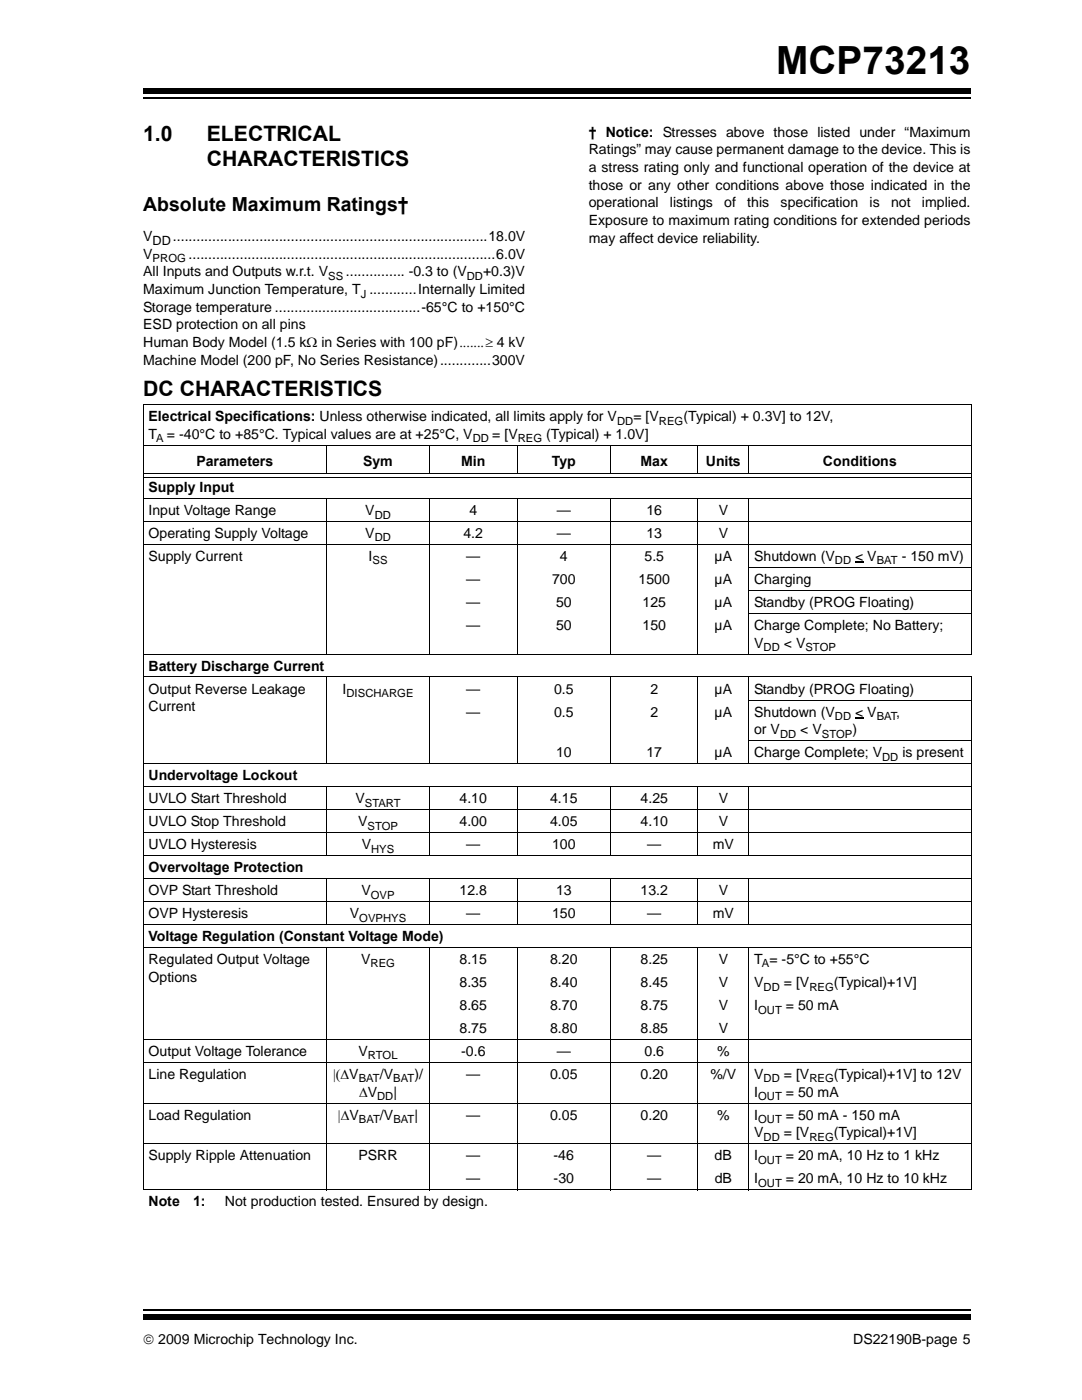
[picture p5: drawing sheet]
<svg xmlns="http://www.w3.org/2000/svg" width="216mm" height="279mm" viewBox="0 0 216 279" stroke-linecap="round" stroke-linejoin="round" font-family="sans-serif">
<defs><g id="words">
<text font-size="7.7" x="154.9" y="14.7">MCP73213</text>
<g font-size="4.2">
<text x="28.6" y="28.2">1.0</text>
<text x="41.3" y="28.2">ELECTRICAL</text>
<text x="41.3" y="33.1">CHARACTERISTICS</text>
<text x="28.6" y="79">DC CHARACTERISTICS</text>
</g>
<text font-size="3.9" x="28.6" y="42.1">Absolute Maximum Ratings†</text>
<g font-size="2.8">
<text x="117.5" y="27.3">† Notice: Stresses above those listed under “Maximum</text>
<text x="117.5" y="30.8">Ratings” may cause permanent damage to the device. This is</text>
<text x="117.5" y="34.3">a stress rating only and functional operation of the device at</text>
<text x="117.5" y="37.9">those or any other conditions above those indicated in the</text>
<text x="117.5" y="41.4">operational</text>
<text x="133.7" y="41.4">listings</text>
<text x="144.5" y="41.4">of</text>
<text x="149.1" y="41.4">this</text>
<text x="155.8" y="41.4">specification</text>
<text x="173.5" y="41.4">is</text>
<text x="177.8" y="41.4">not</text>
<text x="184" y="41.4">implied.</text>
<text x="117.5" y="44.9">Exposure to maximum rating conditions for extended periods</text>
<text x="28.6" y="51.6">V</text>
<text x="28.6" y="48.1">V</text>
<text x="34.5" y="48.1">................................................................................18.0V</text>
<text x="37.6" y="51.6">..............................................................................6.0V</text>
<text x="117.5" y="48.4">may affect device reliability.</text>
<text x="28.6" y="58.7">Maximum Junction Temperature, T ............Internally Limited</text>
<text x="28.6" y="55.1">All Inputs and Outputs w.r.t. V</text>
<text x="69" y="55.1">............... -0.3 to (V</text>
<text x="96.4" y="55.1">+0.3)V</text>
<text x="28.6" y="62.2">Storage temperature .....................................-65°C to +150°C</text>
<text x="28.6" y="65.7">ESD protection on all pins</text>
<text x="28.6" y="69.3">Human Body Model (1.5 kΩ in Series with 100 pF).......≥ 4 kV</text>
<text x="28.6" y="72.8">Machine Model (200 pF, No Series Resistance).............300V</text>
<text x="29.6" y="87.6">T = -40°C to +85°C. Typical values are at +25°C, V</text>
<text x="29.6" y="84.1">Electrical Specifications: Unless otherwise indicated, all limits apply for V</text>
<text x="98.2" y="87.6">= [V</text>
<text x="109" y="87.6">(Typical) + 1.0V]</text>
<text x="126.4" y="84.1">= [V</text>
<text x="136.4" y="84.1">(Typical) + 0.3V] to 12V,</text>
<text x="39.2" y="92.9">Parameters</text>
<text x="72.4" y="92.9">Sym</text>
<text x="92" y="92.9">Min</text>
<text x="110.1" y="92.9">Typ</text>
<text x="127.8" y="92.9">Max</text>
<text x="140.8" y="92.9">Units</text>
<text x="164.2" y="92.9">Conditions</text>
<text x="29.6" y="98.2">Supply Input</text>
<text x="29.6" y="102.8">Input Voltage Range</text>
<text x="29.6" y="107.4">Operating Supply Voltage</text>
<text x="72.9" y="107.4">V</text>
<text x="72.9" y="102.8">V</text>
<text x="92.5" y="107.4">4.2</text>
<text x="93.7" y="102.8">4</text>
<text x="111.1" y="102.8">—</text>
<text x="111.1" y="107.4">—</text>
<text x="129" y="102.8">16</text>
<text x="129" y="107.4">13</text>
<text x="143.4" y="102.8">V</text>
<text x="143.4" y="107.4">V</text>
<text x="29.6" y="112">Supply Current</text>
<text x="73.5" y="112">I</text>
<text x="93" y="112">—</text>
<text x="111.7" y="112">4</text>
<text x="128.6" y="112">5.5</text>
<text x="142.6" y="112">µA</text>
<text x="150.5" y="112">Shutdown (V</text>
<text x="170.6" y="112">&lt; V</text>
<text x="179.9" y="112">- 150 mV)</text>
<text x="93" y="116.5">—</text>
<text x="110.2" y="116.5">700</text>
<text x="127.4" y="116.5">1500</text>
<text x="142.6" y="116.5">µA</text>
<text x="150.5" y="116.5">Charging</text>
<text x="93" y="121.1">—</text>
<text x="93" y="125.7">—</text>
<text x="111" y="121.1">50</text>
<text x="111" y="125.7">50</text>
<text x="128.2" y="121.1">125</text>
<text x="128.2" y="125.7">150</text>
<text x="142.6" y="125.7">µA</text>
<text x="142.6" y="121.1">µA</text>
<text x="150.5" y="125.7">Charge Complete; No Battery;</text>
<text x="150.5" y="121.1">Standby (PROG Floating)</text>
<text x="150.5" y="129.2">V</text>
<text x="156.4" y="129.2">&lt; V</text>
<text x="29.6" y="133.8">Battery Discharge Current</text>
<text x="29.6" y="138.4">Output Reverse Leakage</text>
<text x="29.6" y="141.9">Current</text>
<text x="68.3" y="138.4">I</text>
<text x="93" y="138.4">—</text>
<text x="93" y="143">—</text>
<text x="110.6" y="138.4">0.5</text>
<text x="110.6" y="143">0.5</text>
<text x="129.8" y="143">2</text>
<text x="129.8" y="138.4">2</text>
<text x="142.6" y="143">µA</text>
<text x="142.6" y="138.4">µA</text>
<text x="150.5" y="143">Shutdown (V</text>
<text x="150.5" y="138.4">Standby (PROG Floating)</text>
<text x="170.6" y="143">&lt; V</text>
<text x="178.8" y="143">,</text>
<text x="150.5" y="146.5">or V</text>
<text x="159.7" y="146.5">&lt; V</text>
<text x="170.1" y="146.5">)</text>
<text x="29.6" y="155.7">Undervoltage Lockout</text>
<text x="111" y="151.1">10</text>
<text x="129" y="151.1">17</text>
<text x="142.6" y="151.1">µA</text>
<text x="150.5" y="151.1">Charge Complete; V</text>
<text x="180.1" y="151.1">is present</text>
<text x="29.6" y="160.3">UVLO Start Threshold</text>
<text x="70.9" y="160.3">V</text>
<text x="91.7" y="160.3">4.10</text>
<text x="109.8" y="160.3">4.15</text>
<text x="127.8" y="160.3">4.25</text>
<text x="143.4" y="160.3">V</text>
<text x="29.6" y="164.9">UVLO Stop Threshold</text>
<text x="71.5" y="164.9">V</text>
<text x="91.7" y="164.9">4.00</text>
<text x="109.8" y="164.9">4.05</text>
<text x="127.8" y="164.9">4.10</text>
<text x="143.4" y="164.9">V</text>
<text x="29.6" y="169.5">UVLO Hysteresis</text>
<text x="72.2" y="169.5">V</text>
<text x="93" y="169.5">—</text>
<text x="110.2" y="169.5">100</text>
<text x="129.2" y="169.5">—</text>
<text x="142.2" y="169.5">mV</text>
<text x="29.6" y="174">Overvoltage Protection</text>
<text x="29.6" y="178.6">OVP Start Threshold</text>
<text x="72.1" y="178.6">V</text>
<text x="91.7" y="178.6">12.8</text>
<text x="111" y="178.6">13</text>
<text x="127.8" y="178.6">13.2</text>
<text x="143.4" y="178.6">V</text>
<text x="29.6" y="183.2">OVP Hysteresis</text>
<text x="69.8" y="183.2">V</text>
<text x="93" y="183.2">—</text>
<text x="110.2" y="183.2">150</text>
<text x="129.2" y="183.2">—</text>
<text x="142.2" y="183.2">mV</text>
<text x="29.6" y="187.8">Voltage Regulation (Constant Voltage Mode)</text>
<text x="29.6" y="192.4">Regulated Output Voltage</text>
<text x="29.6" y="195.9">Options</text>
<text x="72.1" y="192.4">V</text>
<text x="91.7" y="192.4">8.15</text>
<text x="91.7" y="197">8.35</text>
<text x="109.8" y="192.4">8.20</text>
<text x="109.8" y="197">8.40</text>
<text x="127.8" y="192.4">8.25</text>
<text x="127.8" y="197">8.45</text>
<text x="143.4" y="192.4">V</text>
<text x="143.4" y="197">V</text>
<text x="150.5" y="192.4">T = -5°C to +55°C</text>
<text x="150.5" y="197">V</text>
<text x="156.4" y="197">= [V</text>
<text x="166.4" y="197">(Typical)+1V]</text>
<text x="91.7" y="201.5">8.65</text>
<text x="109.8" y="201.5">8.70</text>
<text x="127.8" y="201.5">8.75</text>
<text x="143.4" y="201.5">V</text>
<text x="150.5" y="201.5">I</text>
<text x="156.8" y="201.5">= 50 mA</text>
<text x="91.7" y="206.1">8.75</text>
<text x="109.8" y="206.1">8.80</text>
<text x="127.8" y="206.1">8.85</text>
<text x="143.4" y="206.1">V</text>
<text x="29.6" y="215.3">Line Regulation</text>
<text x="29.6" y="210.7">Output Voltage Tolerance</text>
<text x="66.5" y="215.3">|(ΔV</text>
<text x="71.5" y="210.7">V</text>
<text x="75.8" y="215.3">/V</text>
<text x="82.7" y="215.3">)/</text>
<text x="92" y="210.7">-0.6</text>
<text x="93" y="215.3">—</text>
<text x="109.8" y="215.3">0.05</text>
<text x="111.1" y="210.7">—</text>
<text x="127.8" y="215.3">0.20</text>
<text x="128.6" y="210.7">0.6</text>
<text x="141.8" y="215.3">%/V</text>
<text x="143.1" y="210.7">%</text>
<text x="150.5" y="215.3">V</text>
<text x="156.4" y="215.3">= [V</text>
<text x="166.4" y="215.3">(Typical)+1V] to 12V</text>
<text x="71.6" y="218.8">ΔV</text>
<text x="78.5" y="218.8">|</text>
<text x="150.5" y="218.8">I</text>
<text x="156.8" y="218.8">= 50 mA</text>
<text x="29.6" y="223.4">Load Regulation</text>
<text x="67.4" y="223.4">|ΔV</text>
<text x="75.8" y="223.4">/V</text>
<text x="82.7" y="223.4">|</text>
<text x="93" y="223.4">—</text>
<text x="109.8" y="223.4">0.05</text>
<text x="127.8" y="223.4">0.20</text>
<text x="143.1" y="223.4">%</text>
<text x="150.5" y="223.4">I</text>
<text x="150.5" y="226.9">V</text>
<text x="156.4" y="226.9">= [V</text>
<text x="156.8" y="223.4">= 50 mA - 150 mA</text>
<text x="166.4" y="226.9">(Typical)+1V]</text>
<text x="29.6" y="231.5">Supply Ripple Attenuation</text>
<text x="71.5" y="231.5">PSRR</text>
<text x="93" y="231.5">—</text>
<text x="110.4" y="231.5">-46</text>
<text x="129.1" y="231.5">—</text>
<text x="142.6" y="231.5">dB</text>
<text x="150.5" y="231.5">I</text>
<text x="156.8" y="231.5">= 20 mA, 10 Hz to 1 kHz</text>
<text x="93" y="236.1">—</text>
<text x="110.5" y="236.1">-30</text>
<text x="129.2" y="236.1">—</text>
<text x="142.6" y="236.1">dB</text>
<text x="150.5" y="236.1">I</text>
<text x="156.8" y="236.1">= 20 mA, 10 Hz to 10 kHz</text>
<text x="29.6" y="240.7">Note</text>
<text x="38.5" y="240.7">1:</text>
<text x="44.9" y="240.7">Not production tested. Ensured by design.</text>
<text x="28.6" y="268.1">© 2009 Microchip Technology Inc.</text>
<text x="170.2" y="268.1">DS22190B-page 5</text>
</g>
<text font-size="2.5" x="30.5" y="48.9">DD</text>
<g font-size="2.2">
<text x="30.5" y="52.3">PROG</text>
<text x="65.5" y="55.9">SS</text>
<text x="72" y="59.4">J</text>
<text x="93.1" y="55.9">DD</text>
<text x="31.2" y="88.3">A</text>
<text x="94.3" y="88.3">DD</text>
<text x="103.3" y="88.3">REG</text>
<text x="123.1" y="84.8">DD</text>
<text x="131.5" y="84.8">REG</text>
<text x="74.8" y="103.5">DD</text>
<text x="74.3" y="112.6">SS</text>
<text x="74.8" y="108.1">DD</text>
<text x="166.6" y="112.6">DD</text>
<text x="174.9" y="112.6">BAT</text>
<text x="152.4" y="129.9">DD</text>
<text x="160.7" y="129.9">STOP</text>
<text x="69.1" y="139.1">DISCHARGE</text>
<text x="166.6" y="143.7">DD</text>
<text x="174.9" y="143.7">BAT</text>
<text x="155.7" y="147.2">DD</text>
<text x="164" y="147.2">STOP</text>
<text x="176" y="151.8">DD</text>
<text x="72.8" y="161">START</text>
<text x="73.3" y="165.6">STOP</text>
<text x="74.1" y="170.2">HYS</text>
<text x="74" y="179.3">OVP</text>
<text x="71.7" y="183.9">OVPHYS</text>
<text x="73.9" y="193.1">REG</text>
<text x="152" y="193.1">A</text>
<text x="152.4" y="197.7">DD</text>
<text x="161.5" y="197.7">REG</text>
<text x="151.3" y="202.3">OUT</text>
<text x="73.4" y="211.4">RTOL</text>
<text x="71.6" y="216">BAT</text>
<text x="75.2" y="219.5">DD</text>
<text x="78.5" y="216">BAT</text>
<text x="151.3" y="219.5">OUT</text>
<text x="152.4" y="216">DD</text>
<text x="161.5" y="216">REG</text>
<text x="71.6" y="224.1">BAT</text>
<text x="78.5" y="224.1">BAT</text>
<text x="151.3" y="224.1">OUT</text>
<text x="152.4" y="227.7">DD</text>
<text x="161.5" y="227.7">REG</text>
<text x="151.3" y="232.2">OUT</text>
<text x="151.3" y="236.8">OUT</text>
</g>
</g></defs>
<path d="M28.6 261.4h165.1" fill="none" stroke="#000" stroke-width=".36"/>
<path d="M28.6 262.4h165.1v1h-165.1z" fill="#000"/>
<path d="M28.6 17.3h165.1v5.4h-165.1z" fill="#fff"/>
<path d="M28.6 19.6h165.1" fill="none" stroke="#000" stroke-width=".36"/>
<path d="M28.6 17.7h165.1v1h-165.1zM170.6 112.1h1.7v.3h-1.7zM170.6 143.2h1.7v.2h-1.7z" fill="#000"/>
<g fill="none" stroke="#000" stroke-width=".2">
<path d="M28.5 80.8h165.4M28.5 88.9h165.4M28.5 99.5h165.4M28.6 80.9v156.4M28.7 94.4h165M28.7 95.3h165M65.2 88.8v5.6M65.2 99.4v31.2M85.7 88.8v5.6M85.7 99.4v31.2M103.2 88.8v5.6M103.2 99.4v31.2"/>
<path d="M121.9 88.8v5.6M121.9 99.4v31.2M139.3 88.8v5.6M139.3 99.4v31.2M149.4 88.8v5.6M149.4 99.4v31.2M193.8 80.9v49.5M28.5 104.1h165.4M28.5 108.6h165.4M149.3 113.2h44.6M149.3 117.8h44.6M28.5 130.5h165.4"/>
<path d="M28.5 135.1h165.4M65.2 135v17.5M85.7 135v17.5M103.2 135v17.5M121.9 135v17.5M139.3 135v17.5M149.3 122.4h44.6M149.3 139.7h44.6M149.4 135v17.5M193.8 135.2v102.1M28.5 152.4h165.4M28.5 157h165.4"/>
<path d="M65.2 156.9v13.9M85.7 156.9v13.9M103.2 156.9v13.9M121.9 156.9v13.9M139.3 156.9v13.9M149.3 147.8h44.6M149.4 156.9v13.9M28.5 161.6h165.4M28.5 166.2h165.4M28.5 170.8h165.4M28.5 175.3h165.4M28.5 179.9h165.4"/>
<path d="M65.2 175.2v9.4M85.7 175.2v9.4M103.2 175.2v9.4M121.9 175.2v9.4M139.3 175.2v9.4M149.4 175.2v9.4M28.5 184.5h165.4M28.5 189.1h165.4M65.2 189v48.5M85.7 189v48.5M103.2 189v48.5M121.9 189v48.5"/>
<path d="M139.3 189v48.5M149.4 189v48.5M28.5 207.4h165.4M28.5 212h165.4M28.5 220.1h165.4M28.5 228.2h165.4M28.5 237.4h165.4"/>
</g>
<use href="#words"/>
</svg>
